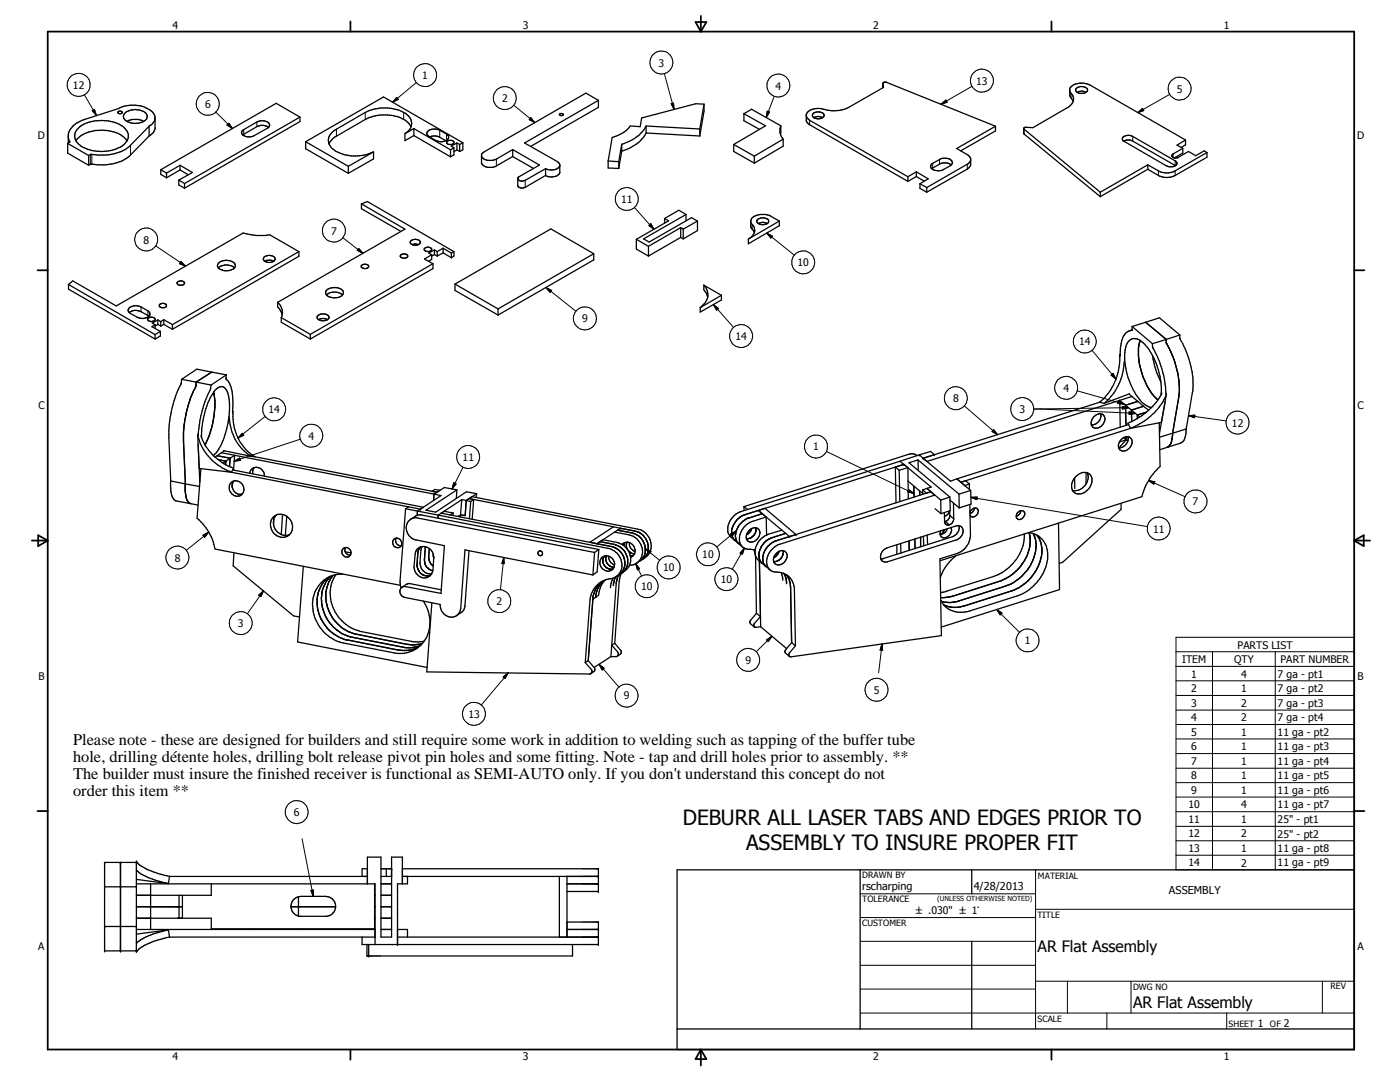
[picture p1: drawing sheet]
<svg xmlns="http://www.w3.org/2000/svg" width="279mm" height="216mm" viewBox="0 0 279 216" stroke-linecap="round" stroke-linejoin="round" font-family="sans-serif">
<defs><g id="words">
<g font-size="4.2">
<text x="136.3" y="164.5">DEBURR ALL LASER TABS AND EDGES PRIOR TO</text>
<text x="148.9" y="169.6">ASSEMBLY TO INSURE PROPER FIT</text>
</g>
<g font-size="3.3">
<text x="14.6" y="148.6">Please note - these are designed for builders and still require some work in addition to welding such as tapping of the buffer tube</text>
<text x="14.6" y="152">hole, drilling détente holes, drilling bolt release pivot pin holes and some fitting. Note - tap and drill holes prior to assembly. **</text>
<text x="14.6" y="155.4">The builder must insure the finished receiver is functional as SEMI-AUTO only. If you don't understand this concept do not</text>
<text x="14.6" y="158.8">order this item **</text>
</g>
<g font-size="3.1">
<text x="207.1" y="190">AR Flat Assembly</text>
<text x="226.1" y="201.1">AR Flat Assembly</text>
</g>
<g font-size="2.2">
<text x="172.1" y="177.5">rscharping</text>
<text x="194.4" y="177.6">4/28/2013</text>
<text x="233.3" y="178.3">ASSEMBLY</text>
</g>
<g font-size="2.1">
<text x="34.4" y="5.9">4</text>
<text x="104.4" y="5.9">3</text>
<text x="174.3" y="5.9">2</text>
<text x="244.3" y="5.9">1</text>
<text x="14.6" y="17.7">12</text>
<text x="84.3" y="15.8">1</text>
<text x="131.4" y="13.3">3</text>
<text x="154.8" y="17.9">4</text>
<text x="194.8" y="16.9">13</text>
<text x="40.9" y="21.5">6</text>
<text x="100.2" y="20.4">2</text>
<text x="234.9" y="18.5">5</text>
<text x="7.6" y="27.8">D</text>
<text x="270.8" y="27.8">D</text>
<text x="124" y="40.5">11</text>
<text x="66.1" y="46.8">7</text>
<text x="28.7" y="48.6">8</text>
<text x="159.2" y="53.2">10</text>
<text x="116.2" y="64.3">9</text>
<text x="146.8" y="67.9">14</text>
<text x="215.3" y="68.9">14</text>
<text x="7.7" y="81.7">C</text>
<text x="53.6" y="82.5">14</text>
<text x="190.2" y="80.3">8</text>
<text x="203.5" y="82.4">3</text>
<text x="212.2" y="78.2">4</text>
<text x="270.9" y="81.7">C</text>
<text x="61.6" y="87.7">4</text>
<text x="162.3" y="89.9">1</text>
<text x="245.8" y="85.1">12</text>
<text x="92.3" y="92">11</text>
<text x="238" y="100.8">7</text>
<text x="230.1" y="106.3">11</text>
<text x="34.9" y="112.1">8</text>
<text x="140.2" y="111.4">10</text>
<text x="127.9" y="117.8">10</text>
<text x="132.3" y="114">10</text>
<text x="143.8" y="116.4">10</text>
<text x="47.5" y="125.1">3</text>
<text x="99.1" y="120.7">2</text>
<text x="204.5" y="128.6">1</text>
<text x="247" y="129.4">PARTS LIST</text>
<text x="7.7" y="135.6">B</text>
<text x="148.8" y="132.5">9</text>
<text x="235.9" y="132.3">ITEM</text>
<text x="237.7" y="135.2">1</text>
<text x="246.3" y="132.3">QTY</text>
<text x="247.7" y="135.2">4</text>
<text x="255" y="135.2">7 ga - pt1</text>
<text x="255.5" y="132.3">PART NUMBER</text>
<text x="270.9" y="135.6">B</text>
<text x="93.5" y="143.2">13</text>
<text x="124.5" y="139.6">9</text>
<text x="174.4" y="138.4">5</text>
<text x="237.7" y="138.1">2</text>
<text x="237.7" y="141">3</text>
<text x="237.7" y="143.9">4</text>
<text x="247.7" y="138.1">1</text>
<text x="247.7" y="141">2</text>
<text x="247.7" y="143.9">2</text>
<text x="255" y="138.1">7 ga - pt2</text>
<text x="255" y="141">7 ga - pt3</text>
<text x="255" y="143.9">7 ga - pt4</text>
<text x="237.7" y="146.8">5</text>
<text x="237.7" y="149.7">6</text>
<text x="247.7" y="146.8">1</text>
<text x="247.7" y="149.7">1</text>
<text x="255" y="146.8">11 ga - pt2</text>
<text x="255" y="149.7">11 ga - pt3</text>
<text x="237.7" y="152.6">7</text>
<text x="237.7" y="155.5">8</text>
<text x="247.7" y="152.6">1</text>
<text x="247.7" y="155.5">1</text>
<text x="255" y="152.6">11 ga - pt4</text>
<text x="255" y="155.5">11 ga - pt5</text>
<text x="237.2" y="161.3">10</text>
<text x="237.7" y="158.4">9</text>
<text x="247.7" y="158.4">1</text>
<text x="247.7" y="161.3">4</text>
<text x="255" y="158.4">11 ga - pt6</text>
<text x="255" y="161.3">11 ga - pt7</text>
<text x="58.7" y="162.8">6</text>
<text x="237.2" y="164.2">11</text>
<text x="237.2" y="167.1">12</text>
<text x="247.7" y="164.2">1</text>
<text x="247.7" y="167.1">2</text>
<text x="255" y="164.2">25&quot; - pt1</text>
<text x="255" y="167.1">25&quot; - pt2</text>
<text x="237.2" y="170">13</text>
<text x="237.2" y="172.9">14</text>
<text x="247.7" y="170">1</text>
<text x="247.7" y="172.9">2</text>
<text x="255" y="170">11 ga - pt8</text>
<text x="255" y="172.9">11 ga - pt9</text>
<text x="7.6" y="189.6">A</text>
<text x="270.9" y="189.6">A</text>
<text x="251" y="204.9">1</text>
<text x="256.2" y="204.9">2</text>
<text x="34.4" y="211.5">4</text>
<text x="104.4" y="211.5">3</text>
<text x="174.3" y="211.5">2</text>
<text x="244.3" y="211.5">1</text>
</g>
<text font-size="2" x="182.8" y="182.4">± .030&quot; ± 1°</text>
<g font-size="1.7">
<text x="172.1" y="175.2">DRAWN BY</text>
<text x="207.1" y="175.4">MATERIAL</text>
<text x="172" y="184.7">CUSTOMER</text>
<text x="172.1" y="180">TOLERANCE</text>
<text x="207.1" y="183.1">TITLE</text>
<text x="226.1" y="197.5">DWG NO</text>
<text x="265.5" y="197.4">REV</text>
<text x="207.1" y="203.8">SCALE</text>
<text x="245.2" y="204.9">SHEET</text>
<text x="253.4" y="204.9">OF</text>
</g>
<text font-size="1.4" x="187" y="179.7">(UNLESS OTHERWISE NOTED)</text>
</g></defs>
<g fill="none" stroke="#000" stroke-width=".25">
<path d="M176.2 16.6v.9M213.5 18.2v.1a1.8 1.8 0 0 1 .7 1.8 1.8 1.8 0 0 1-1.2 1.4l-6.9 4h-1.7l-.1 1.1 15.3 12.6M214.7 17.7a1.52 1.52 0 0 1 2.3 .2 .79 .79 0 0 1-.8 .7h-.7a.74 .74 0 0 1-.8-.9zM215 18.4a1.84 1.84 0 0 1 1.7 0M13.5 28.6l4.2 2.4M13.5 28.6v2l4.2 2.4M13.6 27.5l.3 .8-.4 .3M15.2 28.1a4.5 4.5 0 0 1 2.7-1.8 7.3 7.3 0 0 1 7.1 1.4l.4 .4M15.7 25.5a8.2 8.2 0 0 1 8.9-.2 2.22 2.22 0 0 1-.3 3.9 8.1 8.1 0 0 1-8.6-.4 2.09 2.09 0 0 1 0-3.3zM17.7 31v2M23.6 22.2h.5l.3 .2a.48 .48 0 0 1-.4 .3 .48 .48 0 0 1-.5-.3zM25.3 24.2a3.9 3.9 0 0 0 3.4 0"/>
<path d="M25.3 24.2a1.1 1.1 0 0 1-.6-1.2 1.1 1.1 0 0 1 1-.9 3.3 3.3 0 0 1 3.5 .5 1 1 0 0 1-.5 1.6M25.3 24.2l1.2-.4 1.3 .1 .9 .3M29.8 27.1a2.11 2.11 0 0 0 1.1-1.4v-2.5a2.95 2.95 0 0 0-2.2-1.9 6.9 6.9 0 0 0-5.1 .4l-6.6 2.1a4.3 4.3 0 0 0-3.4 3v1.7M29.8 25.2v1.9M29.8 27.1l-3.8 3.8a7.4 7.4 0 0 1-5 2l-2.8-.2-.5 .3M29.8 25.2l-3.8 3.8a9.1 9.1 0 0 1-7.8 1.8l-.5 .2M30.9 23.6l-.1 .6-.4 .5-.6 .5M32.1 33.9l1.1 .6M32.1 33.9v.9l1.1 .7M33.2 34.5v1M35.7 35.9l1.1 .7M35.7 35.9v1l1.1 .6"/>
<path d="M35.9 33l2.5 1.4-2.7 1.5M35.9 33v.9M35.9 33.9l1.7 1M35.9 33l-2.7 1.5M35.9 33.9l-2.7 1.6M36.8 36.6v.9M48.4 26l2.9-1.7 .7-.2a1.4 1.4 0 0 1 1.8 .9l-.3 .5-2.7 1.6a1.77 1.77 0 0 1-2.6-.6zM53.6 25.4a2.23 2.23 0 0 0-2.3-.1l-2.9 1.6M59.9 23.4l-4.8-2.8-23 13.3M59.9 23.4v.9l-23.1 13.2M59.9 23.4l-23.1 13.2M61 28.3l8.5 4.9"/>
<path d="M61 28.3v1.4l8.5 4.9M61 28.3l15.5-9 15.9 9.2M69.5 33.2v1.4M74.5 30.3v1.4l-5 2.9M74.5 30.3l-5 2.9M80.8 26.7v1.4l1.8-1M82 25.3a2.19 2.19 0 0 0-1.2-2.7 8.4 8.4 0 0 0-7.6-.3l-6.1 3.5a2.32 2.32 0 0 0-1.4 3l.1 .2a4.5 4.5 0 0 0 2.6 1.7 8.5 8.5 0 0 0 6.1-.4M82 25.3l-.3 .7-.9 .7M82 25.3a4 4 0 0 0-3.1-2.1 8.3 8.3 0 0 0-6 .6l-5.8 3.4a3.5 3.5 0 0 0-1.4 1.5M82.6 25.7l7.3 4.2M82.6 25.7v1.4M82.6 27.1l7.3 4.2"/>
<path d="M82.6 25.7l-1.8 1M85.3 26.2l.9-.4h1l1.9 1a.78 .78 0 0 1 .4 .8 .78 .78 0 0 1-.8 .6l-.8 .1-.6-.1-1.7-.9a.67 .67 0 0 1-.3-1.1zM85.8 27.3a2.35 2.35 0 0 1 2 .1l1.1 .7M89.3 28.1a1.12 1.12 0 0 1 1.3 .2v.2l-.3 .3h-.7l-.4-.3zM89.9 29.9v1.4M90.6 29.5v1.4l-.7 .4M90.6 29.5l-.7 .4M91.2 28.5l.5 .3M91.2 28.5v1.4M91.2 29.9l.5 .3M91.2 28.5l-1.2 .7 .6 .3M91.2 29.9l-.6 .3"/>
<path d="M91.7 28.8v1.4M92.4 28.5l-.7 .3M92.4 28.5v1.4l-.7 .3M102.3 29.8l5.4 3.1-4.2 2.4-.2 .2v1.6a1.03 1.03 0 0 0 1.5 .3l4.1-2.4M102.3 29.8v1.4M102.3 31.2l4.2 2.4M102.3 29.8l-3.4 2-1.5 .2a1.48 1.48 0 0 1-1.3-.8M108.9 33.7v1.3M108.9 33.7l-4.5 2.4a.92 .92 0 0 1-1.1-.4M111.6 22.8a.42 .42 0 0 1 .5-.2 .42 .42 0 0 1 .3 .3 .48 .48 0 0 1-.8-.1zM111.7 33.1a2.28 2.28 0 0 1-2.8 .6M119.4 20l-2.5-1.4-20.3 11.7-.5 .6v1.7a1.74 1.74 0 0 0 1.3 .8l1.5-.2 3.4-2"/>
<path d="M119.4 20v1.4l-13.5 7.8M119.4 20l-14.7 8.5 6.8 4 .2 .4v1.6a2.1 2.1 0 0 1-2.8 .5M121.4 32.1l2.1 .2M121.4 32.1v1.4l2.1 .1M123.5 32.3v1.3M124.1 28.8v1.4M124.1 28.8l-.6 3.5M124.1 30.2l-.6 3.4M128.9 25.1l10.8 .6M128.9 25.1v1.4M128.9 26.5l10.8 .6M128.9 25.1a7.3 7.3 0 0 1-4.8 3.7"/>
<path d="M128.9 26.5a8.3 8.3 0 0 1-4.8 3.7M139.7 25.7v1.4M140.5 20.8l-1.6-.1-10.8 2.8-.3 1.8-2-.2a5.8 5.8 0 0 1-3.6 2.3l-.8 4.7M140.5 20.8v1.4l-.8 4.9M140.5 20.8l-.8 4.9M146.4 28.8v1.4l4.1 2.4M146.4 28.8l4.1 2.4M148.5 22.7l4.3 2.4-6.4 3.7M148.5 22.7v1.4l3.1 1.7M148.5 22.7l1.5-.9 5.8 3.3M150.5 31.2v1.4M155.8 25.1l-.1 1.7"/>
<path d="M155.8 25.1a2.49 2.49 0 0 0 .5 2.7M156.3 27.8v1.4l-5.8 3.4M156.3 27.8l-5.8 3.4M160.9 23.1l.1 .4 .6 .5 19.6 11.3M162.4 23.5a1.81 1.81 0 0 0 1.8 0M162.4 23.5a.6 .6 0 0 1-.2-.7 .6 .6 0 0 1 .6-.4h.1a1.19 1.19 0 0 1 1.6 .7l-.3 .4M162.4 23.5l.2-.1a1.62 1.62 0 0 1 1.6 .1M181.2 35.3v.9M182.9 34.3l2.4 1.4-1.7 1M182.9 34.3v.9M182.9 35.2l1.5 1M182.9 34.3l-1.7 1"/>
<path d="M182.9 35.2l-1.7 1M183.6 36.7v.9l1.4 .8M183.6 36.7l1.4 .7M185 37.4v1M185.9 32.8l1.9-1.1 1-.1a.93 .93 0 0 1 1 .3 .93 .93 0 0 1 .1 1l-1.9 1.1h-1a1.04 1.04 0 0 1-1.2-1zM189.8 32.9a2.23 2.23 0 0 0-2.3-.1l-1.5 .9M193.7 32l-.5 .7-8.2 4.7M198.7 25.2l-7.8 4.4 2.3 1.3 .5 .6v1.4l-.5 .7-8.2 4.8M198.7 25.2v.9l-7 4M198.7 25.2l-21.9-8.8h-.3l-.3 .3 .1 .7-6.8 4a7.6 7.6 0 0 1-5.8 .3 2.44 2.44 0 0 0-2.8 1.2l.1 1.4 .4 .5 19.8 11.4M204.3 25.7l15.3 12.7M214.2 20.2l-.7-1.2v-1.4a2.39 2.39 0 0 1 1.9-1l1.5 .1 .7 .3 19 10.9"/>
<path d="M219.6 38.4v.8M224.1 27.4a1.79 1.79 0 0 1 2-.2l8.4 4.9a.6 .6 0 0 1 .3 .7 .6 .6 0 0 1-.6 .4l-.9 .1-.5-.2-8.6-4.9-.2-.4zM224.3 28.2a1.62 1.62 0 0 1 1.8 0l8.5 4.9M229.1 32.9v.9M229.1 32.9l-9.5 5.5M229.1 33.8l-9.5 5.4M236.1 29.6l-2.1 1.2a.49 .49 0 0 0 .1 .6 .49 .49 0 0 0 .5 .1h.5l2.1-1.3 1.4 .9 1.7-1 .6 .3M236.1 29.6v.9l-1.7 1M236.6 27.9v1l-.9 .5M236.6 27.9l-1.7 1.1 1.2 .6M240.9 30.4v1l-6.4 3.6a3.5 3.5 0 0 1-3.3 0l-2.1-1.2M240.9 30.4l-6.4 3.7a3.4 3.4 0 0 1-3.3 0l-2.1-1.2"/>
<path d="M13.7 56.8l17.2 10M13.7 56.8v.9l17.2 9.9M35.4 56.3h.1a.84 .84 0 0 1 1.3 .3 .83 .83 0 0 1-.8 .3 .83 .83 0 0 1-.7-.5zM43.6 53.5a2.39 2.39 0 0 1 3.2 0M43.6 52.6a2.36 2.36 0 0 1 3.3 .1l.1 .3a1.35 1.35 0 0 1-1.5 1h-.9a1.05 1.05 0 0 1-1.1-1.3zM52.7 51.4a1.52 1.52 0 0 1 2.2 .2v.2a1.41 1.41 0 0 1-2.4-.1zM52.8 52.1l.8-.2 1 .2M59.6 50.2l-5.8-3.3-2.7 .1-2.5-.5-25.4 14.5-8.7-5-.8 .8M59.6 50.2v.9l-25.2 14.6M59.6 50.2l-25.2 14.6M65.1 58a2.34 2.34 0 0 1 3.4 .3v.2a1.91 1.91 0 0 1-2.1 .9 1.24 1.24 0 0 1-1.4-1.2zM65.2 58.8h.1a2.59 2.59 0 0 1 2.8-.2l.3 .2"/>
<path d="M72.1 53a.87 .87 0 0 1 1.5 .3 .85 .85 0 0 1-1.5-.2zM72.1 40.7l8.7 5-25.4 14.6M72.1 40.7v1l7.9 4.4M72.1 40.7l1.2-.5 17.3 10M80 50.8a.85 .85 0 0 1 1.4 .4 .87 .87 0 0 1-1.5-.2zM82.3 48.8l.4-.1 .8 .1M82.3 48.8a.52 .52 0 0 1-.4-.6 .52 .52 0 0 1 .6-.4 1.55 1.55 0 0 1 1.4 .4v.3l-.4 .3M82.3 48.8l.5 .1 .7-.1M84.7 49.6l.1-.1a.84 .84 0 0 1 1.3 .3 .83 .83 0 0 1-.7 .4 .83 .83 0 0 1-.7-.5zM86.1 50.8v1l-.6 .3M86.1 50.8l-1.4 .9 1.7 .9M86.4 52.6v1l-24.5 14"/>
<path d="M86.4 52.6l-24.5 14.1M86.7 49.9l.5 .3M86.7 49.9v.9M86.7 50.8l.5 .3M86.7 49.9l-1.1 .6 .5 .3M86.7 50.8l-.6 .3M87.2 50.2v.9M88.4 49.5l1.7 1M88.4 49.5v1M88.4 50.5l1.7 .9M88.4 49.5l-1.2 .7M88.4 50.5l-1.2 .6"/>
<path d="M90.1 50.5v.9M90.6 50.2v.9l-.5 .3M90.6 50.2l-.5 .3M90.8 56.7l8.6 4.9M90.8 56.7v1.3l8.6 4.9M118.5 50.6l-8.6-4.9-19.1 11M118.5 50.6v1.3l-19.1 11M118.5 50.6l-19.1 11M127 47.8l2.4 1.3M127 47.8v1.9l2.4 1.4M129.4 49.1v2M132.6 43.6l.8 .5-6.4 3.7"/>
<path d="M132.6 43.6v.9M135.8 45.4l.6 .3M135.8 45.4v2M135.8 47.4l.6 .3M135.8 45.4l-6.4 3.7M135.8 47.4l-6.4 3.7M136.4 45.7v2M136.9 42.8l-1.4-.8-2.9 1.6M136.9 42.8v1.3M136.9 42.8l-8.5 4.9 1.1 .6 8.5-4.9 1.2 .7M139.2 44.1l-2.8 1.6M139.2 44.1v1.9l-2.8 1.7"/>
<path d="M140.5 56.9a2.81 2.81 0 0 1-.8 4.5M140.5 56.9a2.37 2.37 0 0 0 .6 1.9l.1 .5M140.5 56.9l3.5 2M144 58.9v1l-4.3 2.4v-.9M144 58.9l-4.3 2.5M149.8 44.2l.1 .3a2.06 2.06 0 0 1 .6 2l-.3 .6-.8 .6M151.2 43.8l.6-.3h.8a.66 .66 0 0 1 .7 .3 .66 .66 0 0 1 0 .6 1.53 1.53 0 0 1-2.3-.2zM151.3 44.6l.3-.1a1.65 1.65 0 0 1 1.5 .1M155.5 44.1l-6.1 3.6M155.5 44.1v.9l-6.1 3.6v-.9M155.5 44.1l-1.8-1-.5-.2a3.7 3.7 0 0 0-2.4 .2 1.35 1.35 0 0 0-1 1l.1 1.2 .6 1.1M25.7 61.5l.5-.3a2.25 2.25 0 0 1 2 .1l1.3 .7a.7 .7 0 0 1 .4 .7 .7 .7 0 0 1-.5 .6 2.33 2.33 0 0 1-2.1 0l-1.3-.8a.65 .65 0 0 1-.3-1z"/>
<path d="M25.8 62.4a2.17 2.17 0 0 1 2.4-.2l1.5 .9M29.5 63.5a.87 .87 0 0 1 1.4 .3 .84 .84 0 0 1-1.4-.1zM30.9 64.8v.7M30.9 66.8v.8M30.9 64.8l-.6 .4 1.7 .9M31.5 63.8l.6 .4M31.5 63.8v.9M31.5 64.7l.6 .4M31.5 63.8l-1.1 .7 .5 .3M31.5 64.7l-.6 .4M31.8 60.8a.82 .82 0 0 1 1.4 .2 .81 .81 0 0 1-.7 .4 .81 .81 0 0 1-.7-.5zM32 66.1v1l-1.1 .5"/>
<path d="M32 66.1l-1.1 .7M32.1 64.2v.9M32.7 63.8l1.7 1M32.7 64.7l1.7 1M32.7 63.8v.9M32.7 63.8l-.6 .4M32.7 64.7l-.6 .4M34.4 64.8v.9M36.2 75.7l3 .5M36.2 75.7v.6a25.1 25.1 0 0 0-2.5 9.4l.4 10.3M39.2 76.2a3.5 3.5 0 0 1-.7 2.1l-1.2 3.6a20.2 20.2 0 0 0-.7 6.1l.4 8.6M39.2 76.2l2.9 .6"/>
<path d="M42.1 76.8l-.1 .6a26.3 26.3 0 0 0-2.5 9.5M42.2 74.3l-2.9-.6-3.1 2M42.2 74.3l-3 1.9M42.2 74.3l3 .5M42.6 78.2a17 17 0 0 1-1.2 9.6l-.5 1M45.2 74.8l-.1 .8a3.9 3.9 0 0 1 1.2 2.5l.2 2-.1 2.3M45.2 74.8l-3.1 2M55.4 60.3a2.63 2.63 0 0 1 .7 3.1M55.4 60.3v1l.5 .6 .4 .9M56.1 63.4l5.8 3.3M56.1 63.4v.9l5.8 3.3M61.9 66.7v.9"/>
<path d="M63.5 62.9l.6-.2h.8a.75 .75 0 0 1 .7 .8 1.52 1.52 0 0 1-2.3-.1zM63.6 63.8l.8-.3 1 .3M99.4 61.6v1.3M223.5 79.9l1.1 1M223.5 79.9l.1 5.3M223.5 79.9l-38.5 12.2M223.6 70.8h-.2a11.2 11.2 0 0 1-3.9 9.5M224.4 72.1a11.4 11.4 0 0 1-4 8.4M225.3 78.6l.6 .5M225.4 66a3.2 3.2 0 0 0-1.7 3l-.1 2M225.4 78.6l-5 1.9M225.9 79.1l1.2 1"/>
<path d="M225.9 79.1l-2.4 .8M225.9 65.2v.7l-.5 .1M225.9 65.2l4.1 3.4M225.9 65.8l-.5 .2M227.6 67.9l-.3 .9a11.1 11.1 0 0 0 .2 4.3l.1 .4a12.3 12.3 0 0 0 3.5 6.3M228.6 64.3l2.8-.9 4.1 3.4M228.6 64.3l4.1 3.4M228.6 64.3l-2.7 .9M230 71l.3 1.2a13.1 13.1 0 0 0 1.3 4M230 68.6v.5a21.4 21.4 0 0 1 2.7 9.5M231.7 78.8a13.9 13.9 0 0 0-3.3-10.2 2.5 2.5 0 0 0-2.5-1 3.1 3.1 0 0 0-1.4 3.1 13.7 13.7 0 0 0 3.8 9.9l.9 .6 .7 .1M231.9 78.4a13.2 13.2 0 0 1-6.8 6.1l.5 1"/>
<path d="M232.7 78.4l.1 .2M232.7 67.7v.7a18.6 18.6 0 0 1 2.5 10.8l-1.2 7.2M232.7 67.7l-2.7 .9M232.8 78.6l-1.4 7.9M232.8 78.6a12.1 12.1 0 0 1-7.2 6.9M235.5 66.8l-2.8 .9M235.5 66.8a2.07 2.07 0 0 0 .6 1.8 16.3 16.3 0 0 1 1.9 9.8l-1.3 7.2M34.1 96l2.9 .6M34.1 96v2a2.19 2.19 0 0 0 1 1.9l3 .6M37 96.6v2a2.04 2.04 0 0 0 1.1 1.9M37 96.6l2.8 .5M39.5 86.8l.4 9.4"/>
<path d="M39.5 86.8a9.6 9.6 0 0 0 3.6 5.7l1.2 .8 1.9 .9M39.5 86.7v.1M39.8 93.5l6.4 .7M40.1 87a10.5 10.5 0 0 0 6.5 6.4l-.4 .8M40.1 93.6l-.8 9.8a10.5 10.5 0 0 1 3.6 6.2l37 7.2M40.2 87.2a16.3 16.3 0 0 1 2.7-9.3 1.32 1.32 0 0 1 2-.4 5.6 5.6 0 0 1 .9 3 17.4 17.4 0 0 1-2.7 9.9l-.6 .5M43.3 90.9l2.6 .5M43.3 90.9l-.4 .3M43.5 91.7l1.6 .3M44.2 90.3l42.4 8.3M44.2 90.3l-.9 .6M44.6 89.9l5.6 1.2"/>
<path d="M44.7 90l-.5 .3M45.1 92l-.1 .7M45.1 92l-.6 .4M45.8 83.2a9.4 9.4 0 0 0 4.4 7.9M45.9 91.4l-.8 .6M45.9 91.4l-.1 1.7M45.9 91.4l.9-.6-.2 3M46 96.4a1.57 1.57 0 0 1 1.9-.2 1.57 1.57 0 0 1 .7 1.8 1.47 1.47 0 0 1-1.5 1 1.47 1.47 0 0 1-1.3-1.4 1.24 1.24 0 0 1 .2-1.2zM46.2 94.2l37.7 7.4M46.4 97.3a1.68 1.68 0 0 0 1.9 1.3M46.4 96.4v.9M46.4 82.2h.1a9.6 9.6 0 0 0 4.4 8.9"/>
<path d="M46.4 93.8l38.1 7.4-1.2 .8v.8M46.7 96l-.4 .7 .1 .6M49.8 94.4a1.49 1.49 0 0 1 1.8-1.2 1.49 1.49 0 0 1 1.1 1.8M50.2 91.1h.7M50.8 93.3l-.3 .5v.7M50.9 91.1l36.3 7.1-1-.2 .6-.3 1 .1-1.2 .8M86.6 98.6l-.1 1.3M86.6 98.6l1.4 .3-4.1 2.7M91.2 97.7l-6.2 4.1 2 .4 6.1-4.1 2 .4M91.2 97.7l-2.5-.4-2.1 1.3M91.2 97.7l-.1 1.8M92.2 99.7l-4.1 2.7 33.9 6.7"/>
<path d="M92.2 99.7l.8 .2M92.2 99.7l-.3 3M93 99.9l.9 .2M93 99.9l-.2 3-.9-.2M93.6 99.5l.6-.4 33.1 6.5a3.2 3.2 0 0 1 2.6 2.7 3.2 3.2 0 0 1-1.7 3.3M93.6 99.5l28.8 5.6M93.6 99.5l.9 .2M93.6 99.5l-.6 .4M94.5 99.7l-.3 3.9M94.5 99.7l-.6 .4M95.1 98.5l-2.1 1.4M95.1 98.5l-.1 .8"/>
<path d="M178.7 93.2l.8 .7M178.7 93.2l.1 7.1M179.5 93.9l.1 6.2M179.6 92l-31.7 10.1a3.8 3.8 0 0 0-2.5 4.4l.5 .7 1.5 1.3M179.6 92l.8 .7M180.4 92.7h.1M180.4 92.7l-31.7 10M180.4 92.7l.8 .6M180.4 92.7l-1.7 .5M180.4 92.7l5.4 4.5-.8 .3M181.2 93.3v2.7M181.2 93.3l-1.7 .6"/>
<path d="M181.2 96l.1 3.6M181.2 96l2.9 2.5M182.4 97v2.2M183 90.9l-.8-.3h-.8l-32.9 10.5M183.2 91.8l8.2 6.8M183.2 91.8l.1 2.1M183.2 91.8l-1.8 .5 8.2 6.9M183.5 90.8h.1M183.5 90.8l.7 .6M183.5 90.8l-3.9 1.2M183.5 98l.1 .8M184.1 97.7l.8 .7 .9-.3-30.9 9.8"/>
<path d="M184.1 97.7v.9M184.2 91.4h.1M184.2 91.4l5.5 4.6 1.3-.5M185 97.5l1.5 1.3-30.8 9.8a3.4 3.4 0 0 0-2.2 5l.2 .1M185 97.5l-.9 .2M185 97.5l2.7 2.3M186.5 90.7h.1M186.5 90.7l-.8-.6-2.2 .7M186.5 90.7l-2.3 .7M187.7 99.8l.1 2.7M189.6 99.2l-1.9 .6M189.6 99.8l1.8 1.5"/>
<path d="M189.6 99.2l.1 2.7-1.9 .6M191 95.5l.8 .7M191 95.5l2.7 2.4M191.4 98.6v2.7M191.8 96.2l.9-.3 .8 .7M191.8 96.2l.7 .7 1-.3M193.5 96.6v1.1M193.7 97.9l.1 2.7-2.4 .7M193.7 97.9l-2.3 .7M214.5 95.4v2.1M214.6 95.2a2.01 2.01 0 0 1 3-.4 2.63 2.63 0 0 1-.3 2.7 2.63 2.63 0 0 1-2.7 .9 1.9 1.9 0 0 1-.4-2.8zM216.7 94.3v2.2"/>
<path d="M216.7 96.6a2.44 2.44 0 0 1-2.7 1.2M217 94.4a2.26 2.26 0 0 1-.3 2.2M218.3 83.1a1.17 1.17 0 0 1 1.4-.5 1.17 1.17 0 0 1 .8 1.2 1.93 1.93 0 0 1-2.1 1.6 1.18 1.18 0 0 1-.5-1.7zM219.5 80.3l-35.3 11.1M219.5 80.3l.9 .2M219.7 82.5a1.87 1.87 0 0 1-1.9 2.3M223.7 87.7a1.18 1.18 0 0 1 1.4-.5 1.18 1.18 0 0 1 .8 1.1 1.73 1.73 0 0 1-2.3 1.6 1.39 1.39 0 0 1 .1-2.2zM224.2 87.3l.5 .5M224.6 80.9l2.4 1.9M224.6 80.9l.1 4M224.7 87.8l.4 .2M224.7 87.8l-1.3 1.6"/>
<path d="M224.7 87.1v.7M224.7 87.8l-1.3 .4M225.1 87.1a1.93 1.93 0 0 1-1.8 2.3M225.3 84.7l-34.3 10.8M225.6 85.5l-33.8 10.7M227 82.8v.7M227 82.8l.5 .4M227.1 80.1l1.1 1M227.1 80.1l-2.5 .8M228.2 81.1l1 .8M228.2 81.1l-2.4 .7v2.3M228.8 82.3l-1.8 .5"/>
<path d="M231.4 84.3l.1 8.8a11.7 11.7 0 0 0-3.5 5.5l-.1 .5-40.3 12.8M231.8 84.3l-6.2 1.2M232.9 89.3l-1.5 .4M234 86.4a2.79 2.79 0 0 1-1.1 2.9M234 86.4l-2.6 .8M236.7 85.6v.6a2.38 2.38 0 0 1-1.1 2.2l-2.7 .9M236.7 85.6l-2.7 .8M38.1 100.5l1.4 .3M46.7 110.3l-.2 2.6 12.1 10 1.2 .2M54.7 103.5l-.1 1.1M54.7 103.5a2.5 2.5 0 0 0 3.1 3.2M54.7 103a2.43 2.43 0 0 1 3.1 .6 2.43 2.43 0 0 1 0 3.1 2.12 2.12 0 0 1-2.5 .2 2.75 2.75 0 0 1-1.3-2.2l.1-.9z"/>
<path d="M55.2 102.7l-.5 .8M56.4 102.7l-.3 3.9M57.2 103l-.3 3.8M60.5 113l-1.1 15.1 25.8 5.1M65.5 115.2a6.9 6.9 0 0 0-.4 9.8 7.4 7.4 0 0 0 4.4 2.7l10 2a6.4 6.4 0 0 0 4-.6M66 115a7.3 7.3 0 0 0 1.9 11.2l2 .9 10.4 2a5.8 5.8 0 0 0 3.6-.3M66.5 114.8a7.5 7.5 0 0 0 3.9 11.6l10.8 2.2 1.2 .1 1.9-.3M67 114.7a7.6 7.6 0 0 0 4.7 11.2l10.8 2.2 2.2-.2M68.4 109.6a.95 .95 0 0 1 1.2-.2 .95 .95 0 0 1 .4 1.2 .95 .95 0 0 1-1.3 .4 1.03 1.03 0 0 1-.3-1.4zM68.4 114.6a6.1 6.1 0 0 0-5.7 8.2 7.8 7.8 0 0 0 5.9 5.5l10 2a6.1 6.1 0 0 0 7-8l-.5-1.2-.6-1.2M68.9 110.1l1.2 .2M68.9 109.3a1.09 1.09 0 0 0 1 1.5"/>
<path d="M78.5 107.7a.95 .95 0 0 1 1.6 .2 .95 .95 0 0 1-.7 1.4 1.06 1.06 0 0 1-.9-1.6zM79.1 107.4a1 1 0 0 0 0 1.1 1 1 0 0 0 1 .4M80.2 117.2l.9-.6 .6-.2 6.4 1.3M80.9 101.5l-1.1 14.4 .3 1.4M80.9 101.5l40.5 7.9a3.3 3.3 0 0 1 1.9 5.5l-.7 .4-2.2 .6M81.5 101.1l-.6 .4M82 103.6l1-.7 1-.2 35.5 6.9M83.2 109.6a2.03 2.03 0 0 1 2.3-.3 2.03 2.03 0 0 1 1.1 2.1l-.2 2.3a1.82 1.82 0 0 1-1.6 1.6 1.82 1.82 0 0 1-1.9-1.2l-.3-1.1 .2-2.4zM83.9 101.6h.1M83.9 109.1l-.5 1.1-.2 2.4a2.08 2.08 0 0 0 2.7 2.2M84.2 109.1l-.2 .8-.2 2.3a2.45 2.45 0 0 0 1.2 2.1l1.1 .2M84.9 109.1l-.2 2.5a2.15 2.15 0 0 0 1.7 2.3"/>
<path d="M85.7 109.5l-.1 1.6a2.38 2.38 0 0 0 .8 1.8M86.5 110.6l.1 .7M87.5 102.8h.1M87.5 102.8l-.1 .6M90.4 102.4l-1.8-.4-1.1 .8M90.4 102.4l-.6 .3M90.4 102.4v.5M91.9 102.7v.5M91.9 102.7l-.5 .3M93.6 109.9l-.9 11.3a1.31 1.31 0 0 1-.7 1.1l-.9 .6M93.9 100.1l-.2 3.4M118.3 114.7l-25.5-5-.9 11.7a1.95 1.95 0 0 1-1.6 1.8 1.95 1.95 0 0 1-2.1-1.2l-.3-.7-.1-.7-7-1.4a1.24 1.24 0 0 1-.7-1.9"/>
<path d="M118.3 119.5l-.9 12.3M118.7 110.2l-.4 4.5M118.7 110.2l-35.3-6.8a2.04 2.04 0 0 0-2.2 1 2.04 2.04 0 0 0 .4 2.4l.5 .6 .7 .3 5.9 1.2-.7 9.5-7.2-1.4-.7 .3M118.9 119.2l-.6 .3M119.1 108.5l2.9 .6M119.5 109.6l-.3 4.5-.9 .6M119.5 109.6l-.8 .6M119.7 108.1l-.6 .4M119.7 108.1l2.9 .5a3.4 3.4 0 0 1 2.1 5.1l-.6 .6M119.7 108.1l.6-.4 2.9 .5a3.5 3.5 0 0 1 2.7 3M120.1 111.3a1.57 1.57 0 0 1 2.2 .4 1.57 1.57 0 0 1-.5 2.2 1.63 1.63 0 0 1-1.8-.7 1.63 1.63 0 0 1 .1-1.9zM120.1 116a4.9 4.9 0 0 0-2.4 3.9l-.9 12.3"/>
<path d="M120.1 116a4.9 4.9 0 0 0-1.8 3.5M120.4 115.9l-.3 .1M120.4 115.9a5 5 0 0 0-1.5 3.3M120.6 111a1.65 1.65 0 0 0 0 1.8 1.65 1.65 0 0 0 1.7 .7M120.8 115.7a4.5 4.5 0 0 0-1.3 3.1l-.6 .4M121 110.9a1.74 1.74 0 0 0 1.6 2.3M121.5 111a1.67 1.67 0 0 0 1.1 1.7M122 109.1a3.3 3.3 0 0 1 2.6 2.3 3.3 3.3 0 0 1-1.1 3.3M122.3 115.4l-.4 1.1-.1 .8M122.4 105.1l1.4 .3M122.4 105.1l-4.7 3.1 1.4 .3M122.6 106.2l2.9 .5a3.3 3.3 0 0 1 2.1 5.2l-1.2 .8-.8 .1"/>
<path d="M122.8 115.1l-.4 1.7M123.2 105.8l2.9 .5a3.3 3.3 0 0 1 1.7 5.5l-.2 .2M123.4 114.8l-.4 1.7-1.1 14.5M123.8 105.4h.1M123.8 105.4l2.9 .6a3.3 3.3 0 0 1 2.5 2.3 3.3 3.3 0 0 1-1 3.3M123.8 105.4l-4.7 3.1M124 114.4l-.4 1.7-.9 12.3M124.1 114.3l-1.2 .8M124.7 108.2l-.2 .6M124.8 108.2h.8M124.8 108.2l-.7 .4M125.1 108.2l-.1 1 .2 .4"/>
<path d="M125.4 109.9l.6 .5 .6 .1M125.6 108.2a1.59 1.59 0 0 1 1.1 1.4 1.59 1.59 0 0 1-.8 1.6M125.6 108.3a1.6 1.6 0 0 0 1.1 1.7M125.9 111.2v.9a3.1 3.1 0 0 1-1.8 2.2M126.4 110.8l-.6 .1M127.6 112l-.6 .4M128.2 111.6l-.6 .4M147.4 108.5l.8 .7M148.2 109.2l.6 .3 1.9 .3M148.5 101.1v.8M148.5 101.1l.7 .5M148.7 102.7a3.8 3.8 0 0 0-2.5 4.4l.5 .8"/>
<path d="M149.6 105.7a1.16 1.16 0 0 1 1.2-.4 1.16 1.16 0 0 1 .9 1 1.76 1.76 0 0 1-2.5 1.6 1.61 1.61 0 0 1 .4-2.2zM150 105.5l-.2 .5-.8 .7M150.5 109.7l.2 .7M150.7 110.8a2.76 2.76 0 0 0 1.4 1.6M150.8 105.3a1.87 1.87 0 0 1-1.8 2.2M151.3 101.9l1.4-.5 6.2 5.3M151.3 101.9l6.3 5.2M151.3 101.9l.8 .6M151.3 101.9l-2.6 .8M151.6 111.9l.2 13.2M152.1 112.4l.8 .7M152.1 102.5l-2.7 .9a3.7 3.7 0 0 0-2.4 4.6l.4 .5"/>
<path d="M152.1 102.5l.8 .7M152.9 113.1l.8 .6M152.9 103.2l.1 3.6M152.9 103.2l-2.7 .8a3.6 3.6 0 0 0-2.3 4.8l.3 .4M153.7 113.7a2 2 0 0 0 1.6 .5l.6 .1M154.9 110.4a1.21 1.21 0 0 1 1.2-.6 1.21 1.21 0 0 1 1 .9 2 2 0 0 1-1.8 2 1.11 1.11 0 0 1-.8-1.7zM154.9 107.9a3.7 3.7 0 0 0-2.4 4.7l.4 .5M155.5 110l-.3 .6-.8 .7M155.9 114.3a3.4 3.4 0 0 1 2.6 3.5l.2 11.1M155.9 114.3l.3 1.5M156 105.8l-2.7 .8a4 4 0 0 0-2.5 4.7l.2 11.1M156.3 109.9a1.8 1.8 0 0 1-1.9 2.2"/>
<path d="M156.4 114.4l.5 1.1 .1 1M156.8 106.4l-2.7 .9a3.7 3.7 0 0 0-2.5 4.4l.5 .7M156.9 114.6a4.2 4.2 0 0 1 .9 2.5M157.6 107.1h.1M157.6 107.1l-2.7 .8M157.8 117.1l.2 11.1M158.9 106.7h.1M158.9 106.7l-1.3 .4M176.2 109.9l.9-.6 13.7-4.4a1.14 1.14 0 0 1 1.3 .5 1.14 1.14 0 0 1-.1 1.4l-.9 .9-14 4.4a1.09 1.09 0 0 1-1.2-.4 1.09 1.09 0 0 1 0-1.3zM179 108.7v1.9M179.7 108.5l.1 1.9M181.4 108.2h.1"/>
<path d="M181.4 107.9v2M181.4 107.9l.1 1.9M182.6 107.6v1.9M183.7 107.2v1.9M184.3 107l.1 1.9M185 106.8l.1 1.9M186.6 101.5l1.2 1M187.7 119.8l.6 .8M188.4 105.7l-.5 .9M188.5 102.3v1.8a.67 .67 0 0 0 .9 .6M188.7 104.1l.7 .6M188.7 104.1h-.2"/>
<path d="M189.1 105.5a1.64 1.64 0 0 1-1.5 1.2M189.4 102v.2a1.14 1.14 0 0 1-.9 .8M189.5 101.9l.1 1M189.6 102.9l.7 .6M189.6 102.9a1.31 1.31 0 0 1-.9 1.2M189.8 105.3a1.55 1.55 0 0 1-1.6 2l-.5-.5v-.9M190.3 100.3v3.2M190.3 103.5v.2a1.36 1.36 0 0 1-.9 1M190.8 110.9a9.1 9.1 0 0 0-3.1 4.3M191.4 104.9a1.9 1.9 0 0 1-1.3 2.2l-13.9 4.4h-.4M193.5 100.7l.2 6.1a4.1 4.1 0 0 1-2.7 3.6l-3.4 1.1 .3 15.3-30 4.3-.3-.1-.2-.4 .1-.3 1.2-1.4M194.5 101.4l-.4 .8-.5 .3"/>
<path d="M194.5 101.4a.75 .75 0 0 1 .7 .5 .75 .75 0 0 1-.3 .9 .75 .75 0 0 1-1.3 0M194.5 101.4l-.6 .3-.4 .6M203 102.4a.85 .85 0 0 1 1.4-.3 1.01 1.01 0 0 1-.2 1.3 1.01 1.01 0 0 1-1.3 0l-.1-.5zM203.8 101.9a1.25 1.25 0 0 1-1 1.1M204.4 106.6a9 9 0 0 1-6.1 8.4l-9.7 3.1-.9 .1M205.3 106.3a4.1 4.1 0 0 1 3.8 4.1 9 9 0 0 1-6.1 8.5l-9.4 3a4.8 4.8 0 0 1-5.3-1.3M205.4 106.3a8.2 8.2 0 0 1-4 8.8l-1.5 .8-9.7 3.1-1.8 .3-.7-.1M206.2 106.5a7 7 0 0 1-.5 6.3 9.7 9.7 0 0 1-5.1 4.2l-9.3 2.9a5.4 5.4 0 0 1-3.4 .1M206.9 106.8a5.5 5.5 0 0 1 .4 5.8 9.1 9.1 0 0 1-5.5 5.3l-9.4 3a5.2 5.2 0 0 1-4.1-.3M211.2 104.4l.3 13.2-23.7 7.5M223.7 100.5v1.1l-11.6 10.6-.7 .2M86.2 120.3l-1 13.8 32.4 .4a.54 .54 0 0 0 .5-.4 .54 .54 0 0 0-.1-.5l-1.2-1.4"/>
<path d="M117.4 131.8l-.6 .4M117.4 131.8l1.2 1.4M118.6 133.2l.1 .7-.8 .5M121.9 131l-3.3 2.2M122.7 128.4l-.6 .3 1.1 1.3a.57 .57 0 0 1-.2 1h-1.1M122.7 128.4l1.2 1.4a.54 .54 0 0 1-.1 .8l-.6 .3M151 122.4l.8 .6-1.3 1.5 .1 .6M151 122.4l-1.4 1.6 .2 .5 .8 .6M151.8 125.1h-1.2M151.8 125.1l5.2 4.3M158 128.2l-1.4 1.7 .1 .4 .8 .7M158 128.2l.7 .7"/>
<path d="M20.9 172.1h.1M20.9 177h.1M20.9 177h6.3M24 172.1h.1M24 177h.1M24 172.1v17.6M27.2 172.1v-.3a6.5 6.5 0 0 0 3.9 2.3l2.7 .8M27.2 172.1h.1M27.2 177h.1M27.2 176.4h47.6v12.1M27.2 173.6a11.9 11.9 0 0 0 5.9 2.6l.5 .1M27.2 175.5l6.4 .8"/>
<path d="M30.1 176.4v9.1M33.8 174.9h39.5M33.8 174.9l-.2 1.4M35.7 178.6v4.6M36.4 178.6v4.6h-1M42.2 176.4v2.2h-15M59.6 178.9v3.9M59.6 178.9h5.4a1.89 1.89 0 0 1 1.8 1.3 1.97 1.97 0 0 1-1.6 2.6h-5.6M59.6 178.9a1.99 1.99 0 0 0-1.5 2 1.99 1.99 0 0 0 1.5 1.9M73.3 176.4v-5.4h2.7v16h2.1v-16h2.2v5.4M73.3 173.4h-1v1.5M74.8 178.6h.1"/>
<path d="M74.8 176.4v9.1M76 176.4h2.1M76 178.6h2.1M76 173.4h2.1M76 174.9h2.1M77.1 173.4v1.5M78.1 173.4h.1M78.1 174.9h.1M80.3 173.4h39.1M80.3 174.9h39.1M81.3 174.9v1.5h-2v12.1M111.6 174.9v12.1"/>
<path d="M113.2 176.4h6.2M113.2 174.9v12.1M113.2 177.9h6.2M119.4 173.4h.1M119.4 174.9h.1M119.4 176.4h.1M119.4 177.9h.1M119.4 173.4v4.5M135.1 173.6h135.2v35.8h-135.2zM171.7 173.6v31.7M193.9 173.6v4.8M20.9 184.9h.1"/>
<path d="M20.9 189.7h.1M20.9 189.7v-17.6h6.3v17.6M20.9 184.9h6.3M20.9 189.7h6.3M24 184.9h.1M24 189.7h.1M27.2 184.9h.1M27.2 189.7h.1M27.2 183.2h15v2.3M27.2 185.5h47.6M27.2 180.9h9.2M33.6 185.5l.2 1.5"/>
<path d="M33.6 185.5a14.8 14.8 0 0 0-6.1 2.4l-.3 .3M33.6 185.5l-6.4 .9M33.8 187h41M33.8 187l-.4 .1a11.7 11.7 0 0 0-6 2.6l-.2 .3v-.3M42.2 185.3h32.6M50.1 185.3v.2M58.1 180.9h8.9M59.6 185.3v.2M71.4 185.3v.2M72.3 187v1.5h47.1M73.2 188.5v2.3h41.1v-2.3M73.6 190.8h.1"/>
<path d="M73.6 188.5v2.3M74.8 183.2h.1M74.8 180.9h.1M76 183.2h2.1M76 185.5h2.1M76 180.9h2.1M79.3 188.5h.1M79.3 187h.1M79.3 185.5h2v1.5M79.3 187h40.1M113.2 185.5h6.2M113.2 184h6.2"/>
<path d="M119.4 188.5h.1M119.4 187h.1M119.4 185.5h.1M119.4 184h.1M119.4 184v4.5M193.9 187.8v17.5M135.1 205.3h135.2"/>
<circle cx="107.8" cy="110.4" r=".47"/>
</g>
<g fill="none" stroke="#000" stroke-width=".2">
<path d="M16.8 18.9l2.5 4.2M79.2 19.4l.3 .4-1.1 .6zM83.1 16.5l-4.7 3.9M132.6 14.7l1.9 7.1M154.5 19.2l-1.6 4.3M176.2 16.7v.8M194 17.2l-6.2 3.6M213.7 18.6v.9M233.4 18.8l-6.3 3.7M13.9 28.2v.1M18 30.8v2M18.3 30.8v1.9"/>
<path d="M18.4 22.1l.4-.3 .5 1.3zM26 29v1.9M43.1 22.4l3.3 3.3M45.3 24.9l.4-.3 .7 1.1zM48.6 25.9v.9M51.3 24.3v1M67.1 25.8v1.4M72.9 22.4v1.4M80.6 22.4v1.4M87.8 26v1.4M89.1 26.8v1.2M99.1 31.7v1.4"/>
<path d="M102.5 21l4.2 3.5M104.8 36v1.4M105.9 23.5l.8 1-1.1-.6zM133.9 20.7l.5-.1 .1 1.2zM153.1 22.2l.5 .2-.7 1.1zM161.6 24v.9M186.1 32.6v.9M187.5 31.8v1M187.8 20.8l1-.8 .2 .4zM193 32.8v.9M204.4 25.8v1M226.1 27.2v1"/>
<path d="M227.1 22.5l.9-.9 .3 .5zM231.2 34.1v.9M234.1 30.7v.7M234.5 32.1v.9M234.5 34.1v.9M31.1 49.1l5.9 4M36.1 52.2l.9 .9-1.1-.5zM68.4 47.4l4 3.1M71.6 49.6l.8 .9-1.1-.5zM108.9 57.4l1.2 .6-.3 .3zM108.9 57.4l6 4.7M126.6 41.4l3.9 4.4"/>
<path d="M129.9 44.6l.6 1.2-1-.8zM150.1 44.8v.9M153 46.5l1.1 .6-.3 .4zM153 46.5l5.5 4.4M28.2 61.3v.9M29.5 62v.9M142.4 60.8l1 .8-.4 .3zM142.4 60.8l4 4.5M215 78l9.4 2.6M217.9 69.9l4.8 5.7M221.7 74.8l.4-.3 .6 1.1zM46.7 92l1.1-.6 .2 .5z"/>
<path d="M48.3 86.4l.3 .4-1.1 .6zM52.9 83.1l-5.4 4.3M59.9 87.6l-13.2 4.4M90.6 96.3l.4 .3-.8 1zM92.4 93.2l-2.2 4.4M164.9 90.1l17.5 8.4M181.4 97.7l1 .8-1.2-.3zM192.4 81l6.7 5.7M193.8 99.2h1.2l-.1 .5zM193.8 99.2l35.2 5.9M198.3 85.7l.8 1-1.1-.6zM206.3 81.6l20.3 .9"/>
<path d="M223.2 80.1l1.2 .5-1.3-.1zM224 81.1l1.2 .3-1.2 .2zM225.2 81.4l-18.9 .2M225.3 82.2l1.3 .3-1.3 .2zM229.2 95.9l1.3 .2-.2 .5zM229.2 95.9l7.3 3.2M237.2 82.9l1.3-.1-.1 .6zM237.2 82.9l7.5 1.1M40.5 106.8l1.2-.6-.8 1zM41.7 106.2l-4.5 3.6M51.6 118.8l1-.9-.5 1.1zM52.6 117.9l-3.2 4.6"/>
<path d="M100.5 111.3l.1 1.2-.4-.1zM100.5 111.3l-.6 6.4M126.9 112.5l.7 1-.4 .2zM126.9 112.5l1.2 2.4M128.8 109.5l1.1 .6-.3 .3zM128.8 109.5l2.9 2.3M145.8 106.6l1.1-.6-.8 .9zM146.9 106l-3.9 3.1M148.5 109.4l-.3 1.2-.5-.2zM148.5 109.4l-2.4 4.2M100.4 135.1l1-.8-.6 1.1zM101.4 134.3l-5.3 6.4"/>
<path d="M119.5 132.5l1.1 .8-.4 .4zM119.5 132.5l4 4.6M153 127.7l1.1-.7-.8 1zM154.1 127l-3.2 3M176 128.5l.1 1.3-.5-.1zM176 128.5l-.7 5.7M198.9 121.6l1.1 .7-.4 .4zM198.9 121.6l4.6 4.6M234.7 127.2h35.6v46.4h-35.6zM234.7 130h35.6M234.7 133h35.6M234.7 135.8h35.6"/>
<path d="M234.7 138.8h35.6M242 130v43.6M254.5 130v43.6M234.7 141.7h35.6M234.7 144.6h35.6M234.7 147.4h35.6M234.7 150.4h35.6M234.7 153.3h35.6M234.7 156.2h35.6M234.7 159h35.6M60.3 167.3l2.2 11.6M62.1 177.7l.4-.1v1.3z"/>
<path d="M171.7 178.4h35M206.7 173.6v31.7M234.7 162h35.6M234.7 164.9h35.6M234.7 167.8h35.6M234.7 170.6h35.6M171.7 183.1h35M171.7 187.8h35M171.7 192.6h35M171.7 197.4h35M206.7 195.8h63.6M206.7 181.4h63.6"/>
<path d="M213 195.8v6.3M225.7 195.8v6.3M263.9 195.8v6.3M171.7 202.1h98.6M220.9 202.1v3.2M244.8 202.1v3.2"/>
<circle cx="15.7" cy="16.9" r="2.3"/>
<circle cx="84.8" cy="15" r="2.3"/>
<circle cx="100.7" cy="19.6" r="2.28"/>
<circle cx="132" cy="12.5" r="2.3"/>
<circle cx="155.3" cy="17.1" r="2.3"/>
<circle cx="195.9" cy="16.1" r="2.28"/>
<circle cx="235.4" cy="17.7" r="2.3"/>
<circle cx="41.5" cy="20.7" r="2.28"/>
<circle cx="125.1" cy="39.7" r="2.29"/>
<circle cx="29.2" cy="47.8" r="2.28"/>
<circle cx="66.6" cy="46" r="2.3"/>
<circle cx="160.3" cy="52.4" r="2.29"/>
<circle cx="116.7" cy="63.5" r="2.3"/>
<circle cx="147.9" cy="67" r="2.3"/>
<circle cx="190.8" cy="79.5" r="2.29"/>
<circle cx="212.8" cy="77.4" r="2.28"/>
<circle cx="216.5" cy="68.1" r="2.3"/>
<circle cx="54.7" cy="81.7" r="2.28"/>
<circle cx="62.1" cy="86.9" r="2.29"/>
<circle cx="93.4" cy="91.2" r="2.29"/>
<circle cx="162.9" cy="89.1" r="2.29"/>
<circle cx="204" cy="81.6" r="2.29"/>
<circle cx="247" cy="84.3" r="2.3"/>
<circle cx="35.4" cy="111.3" r="2.29"/>
<circle cx="99.7" cy="120" r="2.29"/>
<circle cx="129.1" cy="117" r="2.28"/>
<circle cx="133.4" cy="113.2" r="2.27"/>
<circle cx="141.3" cy="110.6" r="2.28"/>
<circle cx="145" cy="115.6" r="2.28"/>
<circle cx="231.2" cy="105.5" r="2.3"/>
<circle cx="238.6" cy="100" r="2.29"/>
<circle cx="48.1" cy="124.3" r="2.29"/>
<circle cx="125" cy="138.8" r="2.3"/>
<circle cx="149.3" cy="131.7" r="2.29"/>
<circle cx="174.9" cy="137.7" r="2.28"/>
<circle cx="205.1" cy="127.8" r="2.29"/>
<circle cx="94.6" cy="142.4" r="2.29"/>
<circle cx="59.2" cy="162" r="2.28"/>
</g>
<g fill="none" stroke="#000" stroke-width=".35">
<path d="M9.5 6.3h260.8v203.1h-260.8zM69.9 4.3v2M138.8 4.4h2.2l-1.1 1.9zM139.9 3.2v3.1M209.8 4.3v2M7.5 53.9h2M270.3 53.9h2M6.3 107.9h3.2M7.6 106.8l1.9 1.1-1.9 1.1zM270.3 107.9h3.1M270.3 107.9l1.9-1.1v2.2zM7.5 161.8h2"/>
<path d="M270.3 161.8h2M69.9 209.4v2.1M139.9 209.4v3.2M139.9 209.4l1.1 1.9h-2.2zM209.8 209.4v2.1"/>
</g>
<g fill="#000">
<path d="M79.2 19.4l.3 .4-1.1 .6zM187.8 20.8l1-.8 .2 .4zM18.4 22.1l.4-.3 .5 1.3zM45.3 24.9l.4-.3 .7 1.1zM105.9 23.5l.8 1-1.1-.6zM133.9 20.7l.5-.1 .1 1.2zM153.1 22.2l.5 .2-.7 1.1zM227.1 22.5l.9-.9 .3 .5zM36.1 52.2l.9 .9-1.1-.5zM71.6 49.6l.8 .9-1.1-.5zM108.9 57.4l1.2 .6-.3 .3zM129.9 44.6l.6 1.2-1-.8z"/>
<path d="M153 46.5l1.1 .6-.3 .4zM142.4 60.8l1 .8-.4 .3zM221.7 74.8l.4-.3 .6 1.1zM46.7 92l1.1-.6 .2 .5zM48.3 86.4l.3 .4-1.1 .6zM90.6 96.3l.4 .3-.8 1zM181.4 97.7l1 .8-1.2-.3zM193.8 99.2h1.2l-.1 .5zM198.3 85.7l.8 1-1.1-.6zM223.2 80.1l1.2 .5-1.3-.1zM224 81.1l1.2 .3-1.2 .2zM225.3 82.2l1.3 .3-1.3 .2z"/>
<path d="M229.2 95.9l1.3 .2-.2 .5zM237.2 82.9l1.3-.1-.1 .6zM40.5 106.8l1.2-.6-.8 1zM51.6 118.8l1-.9-.5 1.1zM100.5 111.3l.1 1.2-.4-.1zM126.9 112.5l.7 1-.4 .2zM128.8 109.5l1.1 .6-.3 .3zM145.8 106.6l1.1-.6-.8 .9zM148.5 109.4l-.3 1.2-.5-.2zM100.4 135.1l1-.8-.6 1.1zM119.5 132.5l1.1 .8-.4 .4zM153 127.7l1.1-.7-.8 1z"/>
<path d="M176 128.5l.1 1.3-.5-.1zM198.9 121.6l1.1 .7-.4 .4zM62.1 177.7l.4-.1v1.3z"/>
</g>
<use href="#words"/>
</svg>
